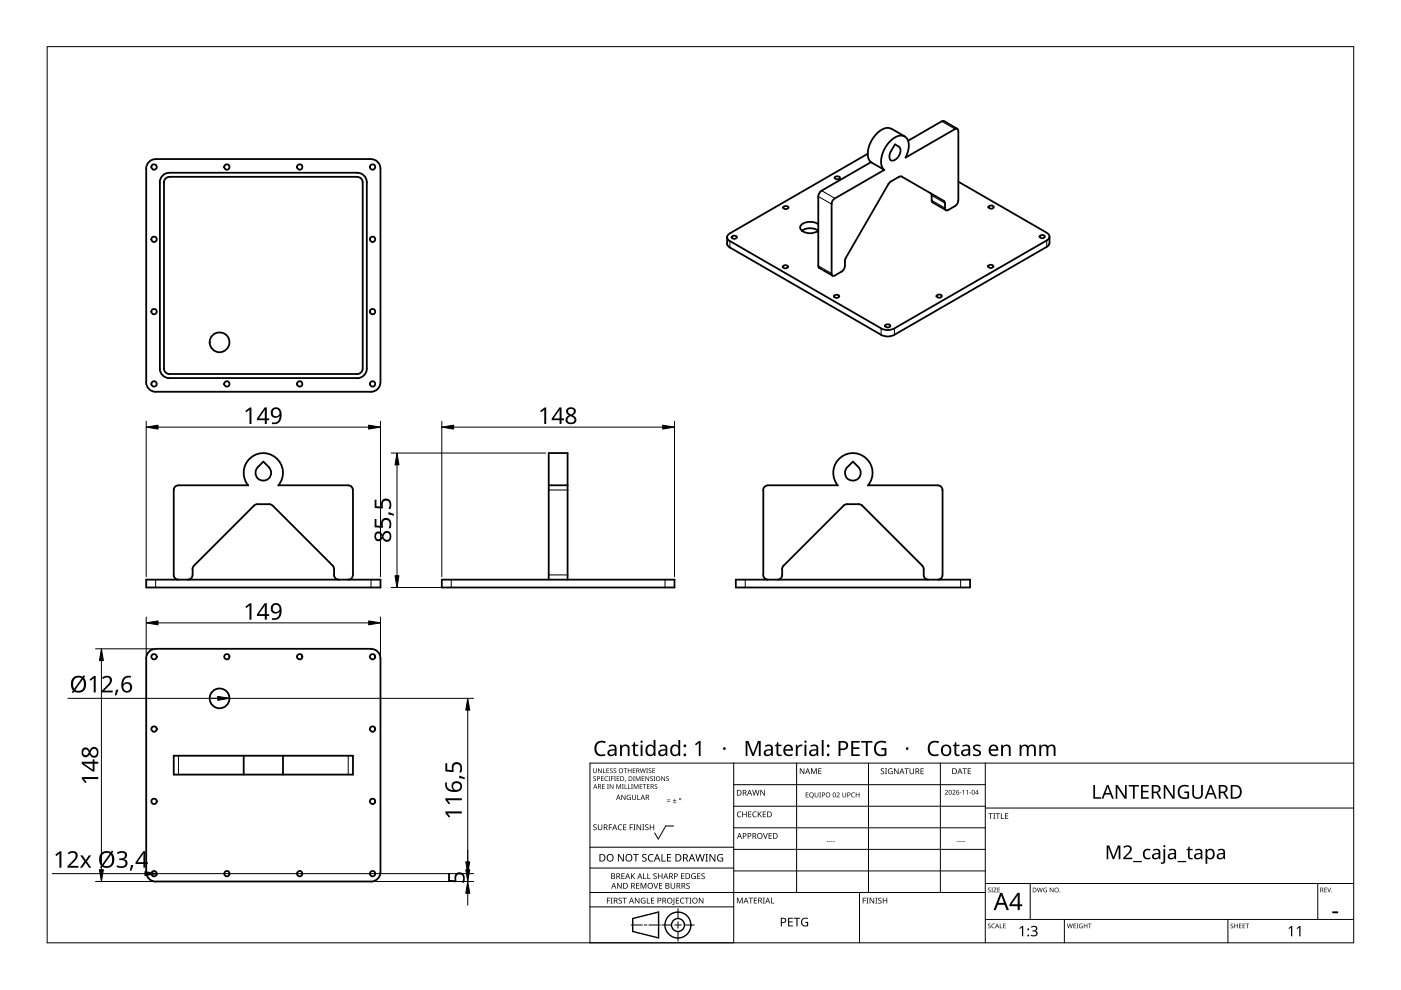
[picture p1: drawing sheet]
<svg xmlns="http://www.w3.org/2000/svg" width="297mm" height="210mm" viewBox="0 0 297 210" stroke-linecap="round" stroke-linejoin="round" font-family="sans-serif">
<g fill="none" stroke="#000" stroke-width=".38">
<path d="M33 33.8a1.98 1.98 0 0 0-2 1.9v45.4M33 33.7h45.7M33.9 38.7a2.05 2.05 0 0 1 2-2.1h39.9a2.01 2.01 0 0 1 2 2.1v39.5a2.06 2.06 0 0 1-2.1 2M33.9 38.6v39.6M35.9 37.5a1.13 1.13 0 0 0-1.1 1.2v39.4M35.9 37.5h39.8M75.7 37.5a1.09 1.09 0 0 1 1.2 1.2M76.9 38.7v39.4M78.7 33.8a1.93 1.93 0 0 1 1.9 1.9M80.7 35.7v45.4M177 37.5l.2-.1a.64 .64 0 0 1 .9 .3 .65 .65 0 0 1-1.1 0zM184 32.6l-29.2 16.9"/>
<path d="M184.7 34.4l2.8 1.6M184.7 34.4l-10.5 6-.6 .8-.1 15.4 .2 .2 2.8 1.6M187.5 36l-10.5 6.1M188.4 39l-9 15.6M189 27.3a2.74 2.74 0 0 0-3.2 1.1 5.3 5.3 0 0 0-1.5 5.6l.4 .4M189 27.3l2.8 1.6M189.8 30.6l.8 .5a1.8 1.8 0 0 1-.7 2.7 .78 .78 0 0 1-1 .2 .78 .78 0 0 1-.3-1l.3-.9zM190.6 37.5l.5-.1 9.1 5.2M190.6 37.5l-1.8 1-.5 .5M192 33.4a4 4 0 0 0 .2-4.1 2.11 2.11 0 0 0-3 .2 6.2 6.2 0 0 0-2.3 5.6l.6 .9M199.6 25.8l.6-.1 2.8 1.6M199.7 25.7l-7.2 4.1"/>
<path d="M202.5 27.4l.4-.1 .3 .5v14.9l-.5 .9-1.8 1a.41 .41 0 0 1-.4-.1 .41 .41 0 0 1-.2-.4M202.5 27.4l-10.5 6M203.2 38.5l18.7 10.8M154.1 51.7l.2 .4 .4 .4M154.2 50.3v1.4M154.7 49.5a.87 .87 0 0 0-.6 .8 .87 .87 0 0 0 .6 .9M154.8 51.1l32 18.5M154.8 52.5l32 18.5M155.2 50.1a.7 .7 0 0 1 1.1 .2 .65 .65 0 0 1-1.2 0zM166 56.4a.7 .7 0 0 1 1.1 .2 .65 .65 0 0 1-1.2 0zM166.1 43.8l.2-.1a.64 .64 0 0 1 .9 .3 .65 .65 0 0 1-1.2 0zM173.5 47.6a2.98 2.98 0 0 0-3.8 .3 1.33 1.33 0 0 0 1.5 1.5h1.4l.9-.4a3 3 0 0 0-3.5 0"/>
<path d="M177 42.1l-.5 .5-.2 .7v14.9a.38 .38 0 0 0 .3 .3 .38 .38 0 0 0 .4-.1M179.1 56.4l-.1 .4-.4 .6-1.6 1M179.1 55.3v1.1M179.3 54.7l-.2 .6M197.3 41l.2 .3 .1 1.5 3 1.8M200.2 42.6l.1 .5M200.4 43.1v1M209.6 56.3l.2-.1a.59 .59 0 0 1 .8 .3 .65 .65 0 0 1-1.1 0zM209.6 43.7a.7 .7 0 0 1 1.1 .2 .65 .65 0 0 1-1.2 0zM220.5 50a.7 .7 0 0 1 1 .2 .65 .65 0 0 1-1.1 0zM221.9 49.4a.84 .84 0 0 1 .6 .8 .84 .84 0 0 1-.6 .8l-32.3 18.6M222.5 50.2v1.6l-.6 .5-32.3 18.7"/>
<path d="M33.9 78.2a2.1 2.1 0 0 0 2 2M34.8 78.2a1.19 1.19 0 0 0 1.1 1.1M76.9 78.2a1.13 1.13 0 0 1-1.2 1.1h-39.8M176.9 62.7l.2-.2a.59 .59 0 0 1 .8 .3 .65 .65 0 0 1-1.1 0zM186.8 71a3.1 3.1 0 0 0 2.8 0M186.8 69.7a3.1 3.1 0 0 0 2.8 0M187.7 68.9l.2-.1a.58 .58 0 0 1 .9 .3 .65 .65 0 0 1-1.2 0zM198.6 62.6l.3-.1a.58 .58 0 0 1 .8 .3 .65 .65 0 0 1-1.2 0zM31 81.1a2.03 2.03 0 0 0 2 2M57 99l-1.2-1.1a3 3 0 0 0-1.6 2.3 1.65 1.65 0 0 0 2.3 1.6 1.65 1.65 0 0 0 .5-2.7M75.8 80.2h-39.9M80.6 81.1a1.98 1.98 0 0 1-1.9 2h-45.7"/>
<path d="M179.6 99.1a1.66 1.66 0 0 0 0 2.3 1.66 1.66 0 0 0 2.4 0 1.66 1.66 0 0 0 0-2.3M179.7 99l1.1-1.1 1.2 1.1M37.8 102.9a.95 .95 0 0 0-1 1v18a1 1 0 0 0 1 1M37.8 102.9h14.8M52.6 102.9a4.2 4.2 0 0 1 .4-5.7 4.2 4.2 0 0 1 5.7 0 4.2 4.2 0 0 1 .3 5.7M54.6 106.9l-.7 .3-12.8 12.7-.2 .5a3.2 3.2 0 0 1-.4 2.2l-.7 .3M54.6 106.9h2.5l.7 .3 12.7 12.7 .3 .5a2.43 2.43 0 0 0 .6 2.4l.4 .1M59 102.9h14.8M73.8 102.9a.91 .91 0 0 1 1 1M74.8 103.9v18M120.3 102.9h-4M162.8 102.9a1.01 1.01 0 0 0-1 1v18a1 1 0 0 0 1 1"/>
<path d="M177.6 102.9a4.2 4.2 0 0 1 .4-5.7 4.2 4.2 0 0 1 5.7 0 4.2 4.2 0 0 1 .3 5.7M177.6 102.9h-14.8M178.9 107.2l.7-.3h2.5l.7 .3 12.7 12.7 .3 .5a2.41 2.41 0 0 0 .6 2.4l.4 .1M178.9 107.2l-12.8 12.7-.3 .8M198.8 102.9a.92 .92 0 0 1 1 1v18a1.02 1.02 0 0 1-1 1M198.8 102.9h-14.8M31 122.9h49.7v1.7h-49.7zM33 137.6a1.97 1.97 0 0 0-2 2v45.3M33 137.6h45.7M74.8 121.9a.96 .96 0 0 1-1 1M78.7 137.6a1.92 1.92 0 0 1 1.9 2M80.7 139.6v45.3"/>
<path d="M93.7 122.9h49.3v1.7h-49.3zM116.3 122.9v-26.8h4v26.8M156 122.9h49.7v1.7h-49.7zM165.8 121.9a.99 .99 0 0 1-1 1M165.8 120.6v1.3M36.8 160.2h38v4h-38zM51.7 160.2v4M60 160.2v4M31 184.9a2.04 2.04 0 0 0 2 2M80.6 184.9a1.99 1.99 0 0 1-1.9 2h-45.7"/>
<circle cx="32.7" cy="35.4" r=".57"/>
<circle cx="48.1" cy="35.4" r=".57"/>
<circle cx="63.5" cy="35.4" r=".58"/>
<circle cx="79" cy="35.4" r=".58"/>
<circle cx="32.7" cy="50.7" r=".57"/>
<circle cx="79" cy="50.7" r=".58"/>
<circle cx="32.7" cy="66.1" r=".57"/>
<circle cx="46.5" cy="72.6" r="2.1"/>
<circle cx="79" cy="66.1" r=".58"/>
<circle cx="32.7" cy="81.4" r=".57"/>
<circle cx="48.1" cy="81.4" r=".57"/>
<circle cx="63.5" cy="81.4" r=".58"/>
<circle cx="79" cy="81.4" r=".58"/>
<circle cx="32.7" cy="139.2" r=".57"/>
<circle cx="48.1" cy="139.2" r=".55"/>
<circle cx="63.5" cy="139.2" r=".56"/>
<circle cx="79" cy="139.2" r=".56"/>
<circle cx="32.7" cy="154.6" r=".58"/>
<circle cx="46.5" cy="148.1" r="2.1"/>
<circle cx="79" cy="154.6" r=".56"/>
<circle cx="32.7" cy="169.9" r=".58"/>
<circle cx="79" cy="169.9" r=".56"/>
<circle cx="32.7" cy="185.2" r=".57"/>
<circle cx="48.1" cy="185.2" r=".56"/>
<circle cx="63.5" cy="185.2" r=".56"/>
<circle cx="79" cy="185.2" r=".56"/>
</g>
<g fill="none" stroke="#000" stroke-width=".21">
<path d="M199.7 25.7l2.8 1.7M154.8 51.1v1.4M173.5 41.7l2.8 1.6M173.5 56.4l2.8 1.6M174.2 40.4l2.8 1.7M197.5 41.4l2.9 1.7M197.5 42.5l2.9 1.6M221.9 51v1.3M186.8 69.6v1.4M189.6 69.6v1.4M116.3 103.9h4M33 122.9v1.7"/>
<path d="M78.7 122.9v1.7M95.7 122.9v1.7M116.3 121.9h4M141 122.9v1.7M158 122.9v1.7M203.7 122.9v1.7M37.8 160.2v4M73.8 160.2v4"/>
</g>
<path d="M10 9.9h277v190h-277z" fill="none" stroke="#000" stroke-width=".21"/>
<g fill="none" stroke="#000" stroke-width=".21">
<path d="M125.1 179.6h30.5M142.8 175.1h-1.6l-1.6 2.8-.8-1.3M155.6 166.4h53.3M155.6 161.8v38.1h-30.5v-38.1h161.9M168.9 161.8v27.4M184.1 161.8v27.4M199.4 161.8v27.4M208.9 170.9h-53.3M208.9 175.5h-53.3M208.9 161.8v38.1M287 171.3h-78.1M125.1 192.3h30.5"/>
<path d="M125.1 189.2h83.8M133.8 196.1h2.4M136.6 196.1h.6M140 196.1h-2.4M140.3 196.1h2.1M143.1 196.1h1.3M143.7 195.4v1.4M143.7 197.5v2M143.7 192.7v2M147.2 196.1h-2.1M155.6 180.1h53.3M155.6 184h-30.5"/>
<path d="M182.2 189.2v10.7M208.9 184.7h-53.3M218.4 187.3v7.6M225.7 194.9v5M260.3 194.9v5M279.4 187.3v7.6M287 194.9h-78.1M287 187.3h-78.1"/>
</g>
<g fill="#000">
<path d="M141.4 169.8h.7v.2h-.7zM141.4 169.5h.7v.1h-.7zM142.7 170.2h.7v.1h-.7zM143 169.4l.1 .3h.3l-.3 .1v.3l-.1-.3h-.3l.3-.1zM170.8 168h.6v.1h-.4v.4h.4v.1h-.4v.3h.4v.2h-.6zM172.7 168h.2v.7a.26 .26 0 0 0 .2 .3 .26 .26 0 0 0 .3-.3v-.7h.1v.7a.39 .39 0 0 1-.4 .4 .39 .39 0 0 1-.4-.4zM173.7 168h.4l-.1 .1 .1 1h-.4l.1-.1zM177.4 168.1a.37 .37 0 0 1 .6 .1 .37 .37 0 0 1-.3 .5l-.2 .2h.5v.2h-.6l.2-.4a.27 .27 0 0 0 .3-.4 .27 .27 0 0 0-.4-.1zM178.6 168h.1v.7a.26 .26 0 0 0 .3 .3 .26 .26 0 0 0 .3-.3v-.7h.1v.7a.39 .39 0 0 1-.4 .4 .39 .39 0 0 1-.4-.4zM180.6 168.2l.4-.2 .3 .1-.1 .1a.41 .41 0 0 0-.6 .4 .41 .41 0 0 0 .6 .3 .48 .48 0 0 1-.7-.1 .48 .48 0 0 1 .1-.6zM181.4 168h.2v.5h.5v-.5h.1v1.1h-.1v-.5h-.5v.5h-.2zM216.1 196.8l.6-.5h.2v2.2h-.2v-1.9l-.4 .4z"/>
<path d="M218.6 196.5a.78 .78 0 0 1 .7-.2 .78 .78 0 0 1 .6 .5l-.1 .4-.3 .2a.62 .62 0 0 1 .5 .7 .62 .62 0 0 1-.8 .4l-.6-.1v-.2l.4 .1a.45 .45 0 0 0 .7-.3 .45 .45 0 0 0-.6-.5h-.2v-.2a.46 .46 0 0 0 .6-.1 .46 .46 0 0 0 0-.6l-.8 .1zM273.2 196.8l.6-.5h.2v2.2h-.3v-1.9l-.4 .4zM274.9 196.8l.6-.5h.2v2.2h-.2v-1.9l-.4 .4z"/>
<path d="M144 169.4a.24 .24 0 0 1 .4 0 .24 .24 0 0 1-.4 0zM144.1 169.4a.14 .14 0 0 0 .2 0 .14 .14 0 0 0-.2 0z"/>
<path d="M171.7 168.2l.2-.2a.47 .47 0 0 1 .6 .5l-.3 .5 .3 .3-.4-.2a.54 .54 0 0 1-.5-.4 .54 .54 0 0 1 .1-.5zM171.7 168.5a.4 .4 0 0 0 .8 0 .4 .4 0 0 0-.8 0z"/>
<path d="M174.3 168h.2a.34 .34 0 0 1 .4 .4 .34 .34 0 0 1-.5 .3v.4h-.1zM174.4 168.1v.4a.25 .25 0 0 0 .4-.2 .25 .25 0 0 0-.4-.2z"/>
<path d="M175 168.5a.51 .51 0 0 1 1 0 .51 .51 0 0 1-1 0zM175.2 168.5a.4 .4 0 0 0 .8 0 .4 .4 0 0 0-.8 0z"/>
<path d="M176.7 168.1l.3-.1 .2 .3v.5l-.2 .2h-.3l-.1-.2zM176.8 168.2l-.1 .3a.27 .27 0 0 0 .2 .5 .27 .27 0 0 0 .2-.5l-.1-.3z"/>
<path d="M179.7 168h.2a.34 .34 0 0 1 .4 .4 .34 .34 0 0 1-.5 .3v.4h-.1zM179.8 168.1v.4a.25 .25 0 0 0 .4-.2 .25 .25 0 0 0-.4-.2z"/>
<path d="M212.1 189.3h.4l1.4 3.7h-.5l-.4-1.2h-1.5l-.4 1.2h-.4zM212.3 189.8l-.6 1.6h1.2z"/>
<path d="M215.7 189.3h.5v2.4h.5v.4h-.5v.9h-.4v-.9h-1.8v-.3zM215.8 189.8l-1.3 1.9h1.3z"/>
<circle cx="218" cy="198.3" r=".2"/>
<circle cx="218" cy="197" r=".2"/>
</g>
<g fill="none" stroke="#000" stroke-width=".3">
<path d="M134.1 194.7l5.5-1.3v5.5l-5.5-1.4z"/>
<circle cx="143.7" cy="196.1" r="2.74"/>
<circle cx="143.7" cy="196.1" r="1.37"/>
</g>
<g fill="none" stroke="#000" stroke-width=".21">
<path d="M31 89.3v33M33.5 90.6h44.7M80.7 89.3v33M82.9 96.1h32.8M84.2 98.6v23.5M93.7 89.3v33M96.2 90.6h44.3M143 89.3v33M20.3 137.6h12.1M31 130.8v8.1M33.5 132.1h44.7M80.7 130.8v8.1"/>
<path d="M82.9 124.6h12.1M14.4 148.1h86M21.5 140.1v44.3M99.2 150.6v33.8M11.1 185.2h22.1M32.4 186.9h-12.1M33.3 185.2h67.1M79.3 186.9h21.1M99.2 185.2v1.7M99.2 189.4v2.5"/>
</g>
<g fill="#000" stroke="#000" stroke-width=".21">
<path d="M31 90.6l2.5-.5v.9zM78.2 90.1l2.5 .5-2.5 .4zM84.2 96.1l.4 2.5h-.8zM93.7 90.6l2.5-.5v.9zM140.5 90.1l2.5 .5-2.5 .4zM31 132.1l2.5-.5v.9zM78.2 131.6l2.5 .5-2.5 .4zM83.8 122.1h.8l-.4 2.5zM21.5 137.6l.4 2.5h-.8zM46.2 147.6l2.5 .5-2.5 .4zM99.2 148.1l.4 2.5h-.8zM21.1 184.4h.8l-.4 2.5z"/>
<path d="M30.7 184.8l2.5 .4-2.5 .4zM99.2 186.9l.4 2.5h-.8zM98.8 182.7h.8l-.4 2.5zM98.8 184.4h.8l-.4 2.5z"/>
</g>
<g fill="#000">
<path d="M52 87.1l1-.7h.3v3.5h-.4v-3l-.7 .5zM114.5 87.1l1-.7h.3v3.5h-.4v-3l-.7 .5zM79.4 110h.4v1.4l1 .1a1.17 1.17 0 0 1 1-1.7 1.17 1.17 0 0 1 1.2 1.6l-.2 .6h-.4a1.03 1.03 0 0 0-.6-1.8 .93 .93 0 0 0-.6 1.5l-.1 .2-1.7-.1zM79.4 105.9h.4v1.4l1 .1v-.5a1.13 1.13 0 0 1 1.3-1.2 1.13 1.13 0 0 1 .9 1.6l-.2 .6h-.4a1.03 1.03 0 0 0 .2-1 1.03 1.03 0 0 0-.8-.8 .93 .93 0 0 0-.6 1.5l-.1 .2-1.7-.1zM82.3 108.6l1.2 .4v.3l-1.2-.2zM52 128.6l1-.7h.3v3.5h-.4v-3l-.7 .5zM19 144.1l.9-.8h.4v3.5h-.4v-3l-.7 .5zM21.6 143.7a1.16 1.16 0 0 1 1.4-.4 1.16 1.16 0 0 1 .7 1.1l-.3 .7-1.3 1.3h1.8v.4h-2.3v-.3l1.1-1.2a.98 .98 0 0 0 .2-1.6h-.4l-.7 .3zM24.6 146.2l.5 .1-.4 1.1h-.4zM17.3 164.8h3.5v.4h-3l.6 .6-.3 .3-.8-1zM94.4 161.8h.4v1.4l1 .1a1.17 1.17 0 0 1 1-1.7 1.17 1.17 0 0 1 1.2 1.6l-.2 .6h-.4a1.03 1.03 0 0 0-.6-1.8 .93 .93 0 0 0-.6 1.5l-.1 .2-1.7-.1zM97.3 164.5l1.2 .4v.3l-1.2-.2z"/>
<path d="M94.4 172h3.5v.5l-3-.1 .6 .7-.3 .2-.8-.9zM94.4 169.2h3.5v.5l-3-.1 .6 .7-.3 .2-.8-.9zM11.7 181.2l1-.7h.3v3.5h-.4v-3.1l-.7 .6zM14.4 180.9a1.16 1.16 0 0 1 1.3-.5 1.16 1.16 0 0 1 .8 1.2l-.4 .6-1.2 1.4h1.7v.4h-2.3v-.4l1.1-1.1a.98 .98 0 0 0 .3-1.7h-.5l-.6 .3zM17 181.4h.5l.7 .9 .6-.9h.5l-.9 1.2 1 1.4h-.5l-.7-1.1-.8 1.1h-.4l.9-1.4zM24.8 180.8a1.25 1.25 0 0 1 1.2-.4 1.25 1.25 0 0 1 .9 .9 .85 .85 0 0 1-.7 .9 .93 .93 0 0 1 .9 1 .93 .93 0 0 1-1.1 .8l-1.2-.2v-.4a1.24 1.24 0 0 0 1.8-.3 .71 .71 0 0 0-1-.7h-.3v-.4a.81 .81 0 0 0 .9-.1 .81 .81 0 0 0 .3-.8 1.02 1.02 0 0 0-1.5 0zM27.8 183.4l.5 .1-.5 1.1h-.3zM95 185.2h.4v1.4h1a1.17 1.17 0 0 1 1-1.7 1.17 1.17 0 0 1 1.1 1.6l-.1 .6h-.4a1.03 1.03 0 0 0-.6-1.7 .93 .93 0 0 0-.6 1.4l-.1 .3-1.7-.2z"/>
<path d="M56.1 86.4h.5v2.3h.5v.4h-.5v.8h-.5v-.8h-1.6v-.4zM56.1 86.8l-1.2 1.9h1.2z"/>
<path d="M57.7 86.7a1.22 1.22 0 0 1 1.5-.2 1.22 1.22 0 0 1 .5 1.4 1.64 1.64 0 0 1-2 2v-.4a1.16 1.16 0 0 0 1.2-.2 1.16 1.16 0 0 0 .3-1.1 1.08 1.08 0 0 1-1.6 .1 1.08 1.08 0 0 1 .1-1.6zM57.8 87.5a.76 .76 0 0 0 1.5 0 .76 .76 0 0 0-1.5 0z"/>
<path d="M118.6 86.4h.5v2.3h.5v.4h-.5v.8h-.5v-.8h-1.6v-.4zM118.6 86.8l-1.2 1.9h1.2z"/>
<path d="M120.2 86.7a1.04 1.04 0 0 1 1.2-.3 1.04 1.04 0 0 1 .6 1.2l-.6 .4a1 1 0 0 1 .8 1.3 1 1 0 0 1-1.4 .6 .94 .94 0 0 1-.9-.8 .94 .94 0 0 1 .7-1l-.1-.1a.88 .88 0 0 1-.3-1.3zM120.3 89a.7 .7 0 0 0 1.4 0 .7 .7 0 0 0-1.4 0zM120.5 87.3a.6 .6 0 0 0 1.2 0 .6 .6 0 0 0-1.2 0z"/>
<path d="M79.7 112.8a.88 .88 0 0 1 1.4 .5 1 1 0 0 1 1.3-.7 1 1 0 0 1 .5 1.4 .94 .94 0 0 1-.8 .9 .94 .94 0 0 1-1-.7 .89 .89 0 0 1-1.1 .5 .89 .89 0 0 1-.6-1zM81.3 113.8a.7 .7 0 0 0 1.4 0 .7 .7 0 0 0-1.4 0zM79.7 113.7a.6 .6 0 0 0 1.2 0 .6 .6 0 0 0-1.2 0z"/>
<path d="M56.1 127.9h.5v2.3h.5v.4h-.5v.8h-.5v-.8h-1.6v-.4zM56.1 128.3l-1.2 1.9h1.2z"/>
<path d="M57.7 128.2a1.22 1.22 0 0 1 1.5-.2 1.22 1.22 0 0 1 .5 1.4 1.64 1.64 0 0 1-2 2v-.4a1.16 1.16 0 0 0 1.2-.2 1.16 1.16 0 0 0 .3-1.1 1.08 1.08 0 0 1-1.6 .1 1.08 1.08 0 0 1 .1-1.6zM57.8 129a.76 .76 0 0 0 1.5 0 .76 .76 0 0 0-1.5 0z"/>
<path d="M17.6 158.6a.88 .88 0 0 1 1.4 .5 1 1 0 0 1 1.3-.7 1 1 0 0 1 .6 1.4 .94 .94 0 0 1-.9 .9 .94 .94 0 0 1-1-.8 .89 .89 0 0 1-1.1 .6 .89 .89 0 0 1-.6-1zM19.3 159.6a.69 .69 0 0 0 1.3 0 .69 .69 0 0 0-1.3 0zM17.6 159.5a.6 .6 0 0 0 1.2 0 .6 .6 0 0 0-1.2 0z"/>
<path d="M15.5 143.7l.5-.3a1.92 1.92 0 0 1 1.5 .1l.3-.3 .2 .2-.2 .3a1.8 1.8 0 0 1 .2 2.4 1.8 1.8 0 0 1-2.3 .5l-.2 .4-.3-.2 .3-.4a2.31 2.31 0 0 1 0-2.7zM17.5 144.1l-1.5 2.2a1.18 1.18 0 0 0 1.3 0 1.18 1.18 0 0 0 .5-1.2zM15.9 143.9a2.01 2.01 0 0 0-.2 2.1l1.6-2.2-.8-.1z"/>
<path d="M26.2 143.7l.6-.4h.5h.4v.4a1.18 1.18 0 0 0-1.5 1.3 1.08 1.08 0 0 1 1.6-.1 1.08 1.08 0 0 1-.1 1.6 1.28 1.28 0 0 1-1.6 .1 1.28 1.28 0 0 1-.4-1.5l.2-.9zM26.1 145.7a.76 .76 0 0 0 1.5 0 .76 .76 0 0 0-1.5 0z"/>
<path d="M17.3 161.5h2.4v-.5h.3v.5h.8v.4h-.8v1.7h-.3l-2.4-1.6zM17.8 161.9l1.9 1.3v-1.3z"/>
<path d="M94.4 165.9h.4a1.18 1.18 0 0 0 1.3 1.6 1.08 1.08 0 0 1-.1-1.6 1.08 1.08 0 0 1 1.6 0 1.22 1.22 0 0 1 .2 1.5 1.22 1.22 0 0 1-1.4 .5 1.63 1.63 0 0 1-2-2zM96.1 166.7a.76 .76 0 0 0 1.5 0 .76 .76 0 0 0-1.5 0z"/>
<path d="M21.4 180.9l.5-.3a1.92 1.92 0 0 1 1.6 .1l.2-.4 .3 .2-.2 .4a1.81 1.81 0 0 1 .3 2.2 1.81 1.81 0 0 1-2.2 .8l-.2-.1-.2 .3-.3-.2 .2-.3a2.31 2.31 0 0 1 0-2.7zM23.5 181.2l-1.5 2.3a1.24 1.24 0 0 0 1.4-.2 1.24 1.24 0 0 0 .4-1.4zM21.9 181.1a1.93 1.93 0 0 0-.2 2.1l1.6-2.2-.8-.2z"/>
<path d="M30.4 180.5h.4v2.3h.5v.4h-.5v.8h-.4v-.8h-1.7v-.4zM30.4 180.9l-1.2 1.9h1.2z"/>
</g>
<g fill="#000">
<path d="M126.4 157.5a1.78 1.78 0 0 1 2-.3l-.1 .4-.9-.2a1.31 1.31 0 0 0-.9 1.7 1.31 1.31 0 0 0 1.8 .8v.3a1.64 1.64 0 0 1-2-.4 1.64 1.64 0 0 1-.1-2zM168.7 157.9h.3l.1 .4 .4-.4h.6v.3l-.6 .1-.3 .3-.1 1.7h-.4zM185.7 157.5a2.04 2.04 0 0 1 2.2-.3l-.2 .4a1.32 1.32 0 0 0-2 1 1.32 1.32 0 0 0 1.8 1.3v-.9h-.7v-.4h1.1v1.6h-.2a1.7 1.7 0 0 1-2.2-.5 1.7 1.7 0 0 1 .2-2.2zM197.1 157.5a1.78 1.78 0 0 1 2-.3l-.2 .4a1.25 1.25 0 0 0-1.5 .1 1.25 1.25 0 0 0-.2 1.5 1.21 1.21 0 0 0 1.8 .7v.3a1.64 1.64 0 0 1-2-.4 1.64 1.64 0 0 1-.1-2zM206.4 158.1a1.41 1.41 0 0 1 1.6-.1l-.2 .3-.5-.1a.38 .38 0 0 0-.6 .1 .38 .38 0 0 0 .4 .5l.2 .1a.86 .86 0 0 1 .7 .7 1.09 1.09 0 0 1-1.7 .6v-.4l.8 .2 .4-.1v-.4l-.5-.3a.71 .71 0 0 1-.6-1.1zM125.8 164.7l.4-.1 .1 .1a.24 .24 0 0 0-.3 0 .24 .24 0 0 0-.1 .3 .24 .24 0 0 0 .4 .1 .32 .32 0 0 1-.1 .5 .32 .32 0 0 1-.4-.2 .24 .24 0 0 0 .3 .2 .24 .24 0 0 0 0-.4l-.3-.2zM125.8 162.9h.1v.7a.26 .26 0 0 0 .2 .2 .26 .26 0 0 0 .3-.2v-.7h.1v.7a.38 .38 0 0 1-.4 .3 .38 .38 0 0 1-.3-.3zM125.8 174.9l.5-.1h.2v.2a.25 .25 0 0 0-.4-.1 .25 .25 0 0 0 0 .4 .4 .4 0 0 1 .4 .3 .4 .4 0 0 1-.2 .4 .4 .4 0 0 1-.5-.2v.1a.27 .27 0 0 0 .5 0 .27 .27 0 0 0-.1-.4l-.4-.2zM126.8 162.9h.1l.6 .8v-.8h.1v1h-.2l-.5-.8v.8h-.1zM126.8 174.8h.1v.8a.32 .32 0 0 0 .3 .3 .32 .32 0 0 0 .3-.3v-.8h.2v.8a.47 .47 0 0 1-.5 .4 .47 .47 0 0 1-.4-.4zM127.9 162.9h.1v.9h.4v.1h-.5zM127.4 164.6h.6v.1h-.4v.3h.4l-.4 .1v.4h.4v.1h-.6z"/>
<path d="M127.7 166.3h.5v.1h-.4v.3h.4l-.4 .1v.4h.4v.1h-.5zM128.3 164.7l.6-.1-.3 .1a.41 .41 0 0 0-.3 .5 .41 .41 0 0 0 .6 .3 .47 .47 0 0 1-.7-.1 .47 .47 0 0 1 .1-.7zM128.7 166.3h.4l-.1 .9 .1 .1h-.4l.1-.1zM128.6 162.9h.5v.1h-.4v.3h.4l-.4 .1v.4h.4v.1h-.5zM129.1 174.8h.7v.1h-.6v.5h.5v.1h-.5v.5h-.1zM129 164.6h.4l-.1 .1 .1 .9h-.4l.1-.1zM129.6 164.6h.5v.1h-.4v.4h.4l-.4 .1v.4h-.1zM129.4 163l.3-.1 .2 .2a.24 .24 0 0 0-.4-.1 .24 .24 0 0 0 0 .3 .24 .24 0 0 0 .3 .1l.1 .2-.1 .2-.4 .1-.1-.1a.24 .24 0 0 0 .4 .1 .24 .24 0 0 0 0-.4l-.4-.2zM129.3 166.3h.1l.5 .8v-.8h.2v1h-.2l-.5-.9v.9h-.1zM130.2 164.6h.4l-.1 .9 .1 .1h-.4l.1-.1zM130.1 163l.4-.1 .1 .2a.24 .24 0 0 0-.3-.1 .24 .24 0 0 0-.1 .3 .24 .24 0 0 0 .4 .1l.1 .2-.1 .2-.4 .1-.1-.1a.24 .24 0 0 0 .3 .1 .24 .24 0 0 0 0-.4l-.3-.2zM130.7 166.3h.2l.3 .8 .3-.8h.2v1h-.1v-.9l-.5 .9-.3-.9v.9h-.1z"/>
<path d="M130.8 164.6h.5v.1h-.4v.3h.4l-.4 .1v.4h.4v.1h-.5zM131.1 174.9l.5-.1h.3l-.1 .2a.49 .49 0 0 0-.7 .4 .49 .49 0 0 0 .8 .4 .57 .57 0 0 1-.8 0 .57 .57 0 0 1 0-.8zM131.9 166.3h.3l-.1 .1 .1 .9h-.3l.1-.1zM132.4 166.3h.2v.9h.4v.1h-.6zM131.7 168.5h.2l.6 .9v-.9h.1v1.1h-.2l-.5-.9v.9h-.2zM132.2 162.9h.8l-.3 .1v.9h-.2v-.9zM132.5 165.4h.2l-.2 .4zM132.1 174.8h.7v.1h-.5v.4h.5v.1h-.5v.5h.5v.1h-.7zM131.5 157.9h.3v.3a.91 .91 0 0 1 1-.3 .91 .91 0 0 1 .7 .8v1.6h-.4v-1.5a.64 .64 0 0 0-.8-.6 .64 .64 0 0 0-.4 .8v1.3h-.4zM133.2 166.3h.1v.9h.4v.1h-.5zM133 168.6l.5-.1 .2 .1v.1a.45 .45 0 0 0-.7 .3 .45 .45 0 0 0 .6 .5v-.3h-.2v-.2h.4v.6a.6 .6 0 0 1-.8-.2 .6 .6 0 0 1 0-.8zM133.5 174.8h.7v.1h-.5v.5h.5v.1h-.5v.5h-.2z"/>
<path d="M133.1 162.9h.1v.4h.6v-.4h.1v1h-.1v-.5h-.6v.5h-.1zM133.8 166.3h.4l-.1 .1 .1 .9h-.4l.1-.1zM134.2 164.6h.4l-.1 .1 .1 .9h-.4l.1-.1zM134.2 162.9h.5v.1h-.4v.3h.4l-.4 .1v.4h.4v.1h-.5zM134.3 174.8h.4l-.1 .1v1l.1 .1h-.4l.1-.1v-1zM134.4 166.3h.1l.4 .8 .3-.8h.2v1h-.2v-.9l-.4 .9-.3-.9v.9h-.1zM134 168.5h.1v.7a.28 .28 0 0 0 .3 .3 .28 .28 0 0 0 .3-.3v-.7h.1v.7a.42 .42 0 0 1-.4 .4 .42 .42 0 0 1-.4-.4zM134.4 157.3h.2v.6h.7v.3h-.7v1.4l.3 .4h.5v.3a.73 .73 0 0 1-1.2-.7v-1.4h-.3v-.2l.4-.1zM135.1 168.5h.2v1h.4v.1h-.6zM134.8 164.6h.2l.3 .8 .3-.8h.2v1h-.1v-.9l-.5 .9-.3-.9v.9h-.1zM135 174.8h.1l.7 1v-1h.1v1.2h-.1l-.7-1v1h-.1zM135.6 166.3h.6v.1h-.4v.3h.4l-.4 .1v.4h.4v.1h-.6z"/>
<path d="M136.2 174.8h.4l-.1 .1v1l.1 .1h-.4l.1-.1v-1zM136.1 164.6h.5v.1h-.4v.3h.4l-.4 .1v.4h.4v.1h-.5zM135.7 162.9h.1l.2 .9 .2-.9h.2l.2 .9 .2-.9h.1l-.2 1h-.2l-.2-.8-.2 .8h-.2zM136.3 166.3h.7l-.3 .1v.9h-.1v-.9zM137 162.9h.4l-.1 .1 .1 .9h-.4l.1-.1zM136.8 174.9l.4-.1h.3l-.1 .2a.25 .25 0 0 0-.3-.1 .25 .25 0 0 0 0 .4 .42 .42 0 0 1 .4 .5 .42 .42 0 0 1-.7 .2v-.1a.27 .27 0 0 0 .5 0 .27 .27 0 0 0-.1-.4l-.4-.2zM136.8 164.6h.2l.5 .8v-.8h.1v1h-.1l-.6-.8v.8h-.1zM137.2 166.3h.5v.1h-.4v.3h.4l-.4 .1v.4h.4v.1h-.5zM137.6 163l.3-.1 .2 .2a.24 .24 0 0 0-.4-.1 .24 .24 0 0 0 0 .3 .24 .24 0 0 0 .3 .1l.1 .2-.1 .2-.4 .1-.1-.1a.24 .24 0 0 0 .4 .1 .24 .24 0 0 0 0-.4l-.4-.2zM137.9 164.7l.3-.1 .2 .1a.24 .24 0 0 0-.3 0 .24 .24 0 0 0-.1 .3 .24 .24 0 0 0 .3 .1 .32 .32 0 0 1 0 .5 .32 .32 0 0 1-.5-.2 .24 .24 0 0 0 .4 .2 .24 .24 0 0 0 0-.4l-.3-.2zM137.8 174.8h.1v.5h.6v-.5h.2v1.2h-.2v-.6h-.6v.6h-.1zM138.3 162.9h.6v.1h-.4v.3h.4l-.4 .1v.4h.4v.1h-.6z"/>
<path d="M138.6 164.6h.3l-.1 .9 .1 .1h-.3l.1-.1zM138.8 166.4l.4-.1 .1 .1a.24 .24 0 0 0-.3 0 .24 .24 0 0 0-.1 .3 .24 .24 0 0 0 .4 .1 .31 .31 0 0 1-.1 .5 .31 .31 0 0 1-.4-.2 .24 .24 0 0 0 .3 .1 .24 .24 0 0 0 0-.3l-.3-.3zM140.2 164.6h.2l.5 .8v-.8h.1v1h-.1l-.6-.8v.8h-.1zM141.3 164.7l.3-.1 .2 .1a.24 .24 0 0 0-.4 0 .24 .24 0 0 0 0 .3 .24 .24 0 0 0 .3 .1 .32 .32 0 0 1 0 .5 .32 .32 0 0 1-.5-.2 .24 .24 0 0 0 .4 .2 .24 .24 0 0 0 0-.4l-.3-.2zM147.4 157.8l.8-.7h.3v3.2h-.3v-2.8l-.6 .5zM156.4 172.2l.4-.2 .4 .1-.1 .1a.49 .49 0 0 0-.7 .5 .49 .49 0 0 0 .7 .4 .57 .57 0 0 1-.8 0 .57 .57 0 0 1 .1-.8zM157.4 172.1h.1v.5h.7v-.5h.1v1.2h-.1v-.6h-.7v.6h-.1zM158.6 172.1h.7v.1h-.5v.4h.5v.1h-.5v.4h.5v.2h-.7zM158.1 157.1h.6l1 2.6 1-2.6h.6v3.2h-.4v-2.8l-1.1 2.8h-.3l-1-2.8v2.8h-.4zM159.7 172.2l.3-.2 .4 .1v.1h-.3a.49 .49 0 0 0-.4 .6 .49 .49 0 0 0 .7 .3 .57 .57 0 0 1-.8 0 .57 .57 0 0 1 0-.8zM159.5 167.5h.1l.3 1 .3-1h.1l.3 1 .3-1h.1l-.3 1.2h-.2l-.3-1-.2 1h-.2zM160.7 172.1h.1v.6l.6-.6h.1l-.5 .5 .5 .7h-.1l-.5-.6-.1 .6h-.1z"/>
<path d="M161.8 176.6h.1l.4 1.1 .3-1.1h.2l-.4 1.2h-.2zM161.2 167.5h.2l.6 1v-1h.2v1.2h-.2l-.7-1 .1 1h-.2zM161.7 172.1h.7v.1h-.5v.4h.5v.1h-.5v.4h.5v.2h-.7zM163 176.6h.6v.2h-.5v.3h.5v.2h-.5v.4h.5v.1h-.6zM164.8 157.3h.2v.6h.7v.3h-.7v1.4l.2 .4h.5v.3a.73 .73 0 0 1-1.1-.7v-1.4h-.3v-.2l.3-.1zM169.6 162.9h.2l.6 1v-1h.1v1.2h-.1l-.7-1v1h-.1zM172 162.9h.2l.4 1 .3-1h.3v1.2h-.2v-1l-.4 1h-.1l-.4-1v1h-.1zM173.5 162.9h.7v.1h-.6v.4h.5v.1h-.5v.5h.6v.1h-.7zM175.3 178.4h.3v.1h-.3zM175.7 178.4h.4v.1h-.4zM176.2 178.4h.3v.1h-.3zM176.6 178.4h.4v.1h-.4z"/>
<path d="M180.5 157.1h1.8v.4h-1.4v.9h1.3v.4h-1.3v1.1h1.4v.4h-1.8zM182.6 157.1h2.4v.4h-1v2.8h-.4v-2.8h-1zM186.8 163l.4-.1 .3 .1-.1 .1a.25 .25 0 0 0-.4-.1 .25 .25 0 0 0 0 .4 .42 .42 0 0 1 .5 .5 .42 .42 0 0 1-.7 .2v-.1a.27 .27 0 0 0 .4 0 .27 .27 0 0 0 0-.4l-.4-.2zM187.6 162.9h.5l-.2 .1v1l.2 .1h-.5l.2-.1v-1zM188.4 163.1l.6-.2 .2 .1v.1a.5 .5 0 0 0-.8 .4 .5 .5 0 0 0 .7 .5v-.4h-.3v-.1h.5v.6a.66 .66 0 0 1-.9-.1 .66 .66 0 0 1 0-.9zM189.5 162.9h.2l.7 1v-1h.1v1.2h-.2l-.6-1v1h-.2zM191.8 162.9h.9v.1h-.4v1.1h-.1v-1.1h-.4zM192.9 162.9h.1v.8a.32 .32 0 0 0 .3 .3 .32 .32 0 0 0 .3-.3v-.8h.2v.8a.47 .47 0 0 1-.5 .4 .47 .47 0 0 1-.4-.4zM195.2 162.9h.6v.1h-.5v.4h.5v.2h-.5v.4h.5v.1h-.6zM200.3 167.6a.36 .36 0 0 1 .6 0 .36 .36 0 0 1-.2 .6l-.2 .2h.5v.1h-.7l.3-.4a.27 .27 0 0 0 .3-.4 .27 .27 0 0 0-.5 0zM201.9 167.6a.36 .36 0 0 1 .6 0 .36 .36 0 0 1-.2 .6l-.2 .2h.5v.1h-.7l.3-.4a.27 .27 0 0 0 .3-.4 .27 .27 0 0 0-.5 0zM202.9 178.4h.3v.1h-.3z"/>
<path d="M202.5 157.3h.3v.6h.6v.3h-.6v1.4l.2 .4h.5v.3a.73 .73 0 0 1-1.1-.7v-1.4h-.4v-.2l.4-.1zM203.3 178.4h.4v.1h-.4zM203.5 168.1l.3 .1zM203.8 178.4h.3v.1h-.3zM204.3 178.4h.3v.1h-.3zM204 167.7l.4-.2v1h-.1v-.9zM204.1 162.9h.9v.1h-.4v1.1h-.1v-1.1h-.4zM204.8 167.7l.4-.2v1h-.1v-.9zM205.5 168.1l.4 .1zM205.2 162.9h.7v.1h-.6v.4h.5v.1h-.5v.5h.6v.1h-.7zM209.6 172.4h.9v.2h-.4v1h-.1v-1h-.4zM210.6 172.4h.4l-.1 .1v1l.1 .1h-.4l.1-.1v-1z"/>
<path d="M211.1 172.4h.9v.2h-.4v1h-.1v-1h-.4zM212.2 172.4h.2v1.1h.5v.1h-.7zM213.1 172.4h.7v.2h-.6v.3h.5v.2h-.5v.4h.6v.1h-.7zM212.3 157.9h.3v.3a.91 .91 0 0 1 1-.3 .91 .91 0 0 1 .7 .8v1.6h-.4v-1.5a.64 .64 0 0 0-.8-.6 .64 .64 0 0 0-.4 .8v1.3h-.4zM216.2 157.9h.3l.1 .3a.91 .91 0 0 1 1.4 .1 .85 .85 0 0 1 1-.4 .85 .85 0 0 1 .6 .8v1.6h-.4v-1.6a.59 .59 0 0 0-.7-.5 .59 .59 0 0 0-.4 .8v1.3h-.4v-1.6a.6 .6 0 0 0-.8-.5 .6 .6 0 0 0-.3 .8v1.3h-.4zM220.4 157.9h.3v.3a.9 .9 0 0 1 1.5 .1 .85 .85 0 0 1 1-.4 .85 .85 0 0 1 .6 .8v1.6h-.4v-1.6a.59 .59 0 0 0-.7-.5 .59 .59 0 0 0-.4 .8v1.3h-.4v-1.6a.6 .6 0 0 0-.8-.5 .6 .6 0 0 0-.4 .8v1.3h-.3zM231.8 166.4h.4v2.6h1.2v.4h-1.6zM236.6 166.4h.4l1.5 2.5v-2.5h.4v3h-.5l-1.5-2.5v2.5h-.3zM239.3 166.4h2.2v.4h-.9v2.6h-.4v-2.6h-.9zM241.9 166.4h1.7v.4h-1.3v.9h1.2v.3h-1.2v1h1.3v.4h-1.7zM246.7 166.4h.5l1.5 2.5v-2.5h.3v3h-.4l-1.5-2.5v2.5h-.4zM250.1 166.8a1.87 1.87 0 0 1 2-.2l-.2 .3a1.2 1.2 0 0 0-1.8 .9 1.2 1.2 0 0 0 1.6 1.2v-.9h-.6v-.3h1v1.4a1.59 1.59 0 0 1-2.4-.8v-.2a1.67 1.67 0 0 1 .4-1.4z"/>
<path d="M252.8 166.4h.3v1.9a.76 .76 0 0 0 .8 .8 .76 .76 0 0 0 .8-.8v-1.9h.3v1.9a1.12 1.12 0 0 1-1.1 1.1 1.12 1.12 0 0 1-1.1-1.1zM128.7 190.3h.7v.2h-.6v.4h.5v.1h-.5v.6h-.1zM129.5 190.3h.4l-.1 .2v.9l.1 .2h-.4l.1-.2v-.9zM130.8 187.2h.2l.7 1v-1h.1v1.2h-.2l-.6-1v1h-.2zM131.2 190.5l.4-.2 .3 .1-.1 .1a.25 .25 0 0 0-.4-.1 .25 .25 0 0 0 0 .4l.4 .2 .1 .4-.4 .2-.4-.1 .1-.1a.27 .27 0 0 0 .4 .1 .27 .27 0 0 0 0-.5l-.4-.2zM131 181.1h.2l.9 1.3v-1.3h.2v1.6h-.3l-.8-1.3v1.3h-.2zM131.8 185.2h.6v.1h-.5v.4h.5v.1h-.5v.4h.5v.2h-.6zM132 190.3h.9v.2h-.4v1.1h-.1v-1.1h-.4zM133.8 185.2h.1v.6l.6-.6h.2l-.5 .5 .5 .7h-.2l-.4-.6-.2 .6h-.1zM134.2 181.1h1.2v.2h-.5v1.4h-.2v-1.4h-.5zM134.9 187.2h.7v.1h-.6v.4h.5v.2h-.5v.4h.6v.1h-.7zM134.6 190.3h.2l.6 1.1v-1.1h.2v1.3h-.2l-.7-1v1h-.1z"/>
<path d="M135.8 187.2h.2l.4 1 .4-1h.2v1.2h-.1v-1l-.4 1h-.1l-.4-1v1h-.2zM136.4 185.2h.1v1h.6v.2h-.7zM136 190.5l.5-.2 .3 .1v.1a.5 .5 0 0 0-.8 .4 .5 .5 0 0 0 .7 .5v-.3h-.3v-.2h.4v.6a.66 .66 0 0 1-.8-.1 .66 .66 0 0 1 0-.9zM136.2 181.2l.3-.1h.6l-.2 .2a.33 .33 0 0 0-.6 .1 .33 .33 0 0 0 .5 .4l.3 .4a.64 .64 0 0 1-1 .4v-.2l.2 .1a.35 .35 0 0 0 .6-.2 .35 .35 0 0 0-.5-.4l-.2-.3zM137.1 190.3h.2v1.1h.5v.2h-.7zM137.3 185.2h.1v1h.5v.2h-.6zM137.6 181.3l.4-.2 .6 .1-.1 .1-.4-.1a.64 .64 0 0 0-.5 .9 .64 .64 0 0 0 .9 .3v.2a.83 .83 0 0 1-1-.3 .83 .83 0 0 1 .1-1zM138.5 187.2h.2l.3 1.1 .4-1.1h.1l-.4 1.2h-.1zM138 190.3h.7v.2h-.5v.4h.5v.1h-.5v.4h.5v.2h-.7zM138.6 185.3l.4-.1h.3l-.1 .1a.25 .25 0 0 0-.4-.1 .25 .25 0 0 0 0 .4 .42 .42 0 0 1 .5 .6 .42 .42 0 0 1-.7 .2v-.2a.27 .27 0 0 0 .4 .1 .27 .27 0 0 0-.1-.4l-.3-.3zM140.2 181.1h.2v1.4h.7v.2h-.9zM139.7 187.2h.7v.1h-.5v.4h.5v.2h-.5v.4h.5v.1h-.7z"/>
<path d="M139.5 185.2h.2v.5h.6v-.5h.2v1.2h-.2v-.6h-.6v.6h-.2zM141.4 181.1h.9v.2h-.7v.4h.6v.2h-.6v.6h.7v.2h-.9zM142.8 190.3h.2v1.3l-.2 .2-.2 .1-.1-.2 .3-.1zM142.2 187.2h.1v.8a.32 .32 0 0 0 .4 .3 .32 .32 0 0 0 .3-.3v-.8h.1v.8a.47 .47 0 0 1-.4 .4 .47 .47 0 0 1-.5-.4zM143.3 190.3h.7v.2h-.6v.4h.5v.1h-.5v.4h.6v.2h-.7zM144.3 190.5l.4-.2 .4 .1-.1 .1h-.2a.49 .49 0 0 0-.4 .6 .49 .49 0 0 0 .6 .3 .57 .57 0 0 1-.7 0 .57 .57 0 0 1 0-.8zM144.4 185.2h.7v.1h-.5v.4h.4v.1h-.4v.4h.5v.2h-.7zM145.2 190.3h.9v.2h-.4v1.1h-.2v-1.1h-.3zM145.6 187.3l.4-.1 .2 .1v.1a.25 .25 0 0 0-.4-.1 .25 .25 0 0 0 0 .4 .42 .42 0 0 1 .4 .5 .42 .42 0 0 1-.6 .2v-.1a.27 .27 0 0 0 .4 0 .27 .27 0 0 0-.1-.4l-.4-.2zM146.2 190.3h.4l-.1 .2v.9l.1 .2h-.4l.1-.2v-.9zM146.7 185.3l.6-.1h.2v.2a.5 .5 0 0 0-.8 .3 .5 .5 0 0 0 .7 .5v-.3h-.3v-.2h.4v.6a.66 .66 0 0 1-.8-.1 .66 .66 0 0 1 0-.9zM147.8 185.2h.7v.1h-.5v.4h.5v.1h-.5v.4h.5v.2h-.7z"/>
<path d="M147.4 181.1h.2l.4 1.3 .3-1.3h.2l.4 1.3 .3-1.3h.2l-.4 1.6h-.2l-.4-1.4-.4 1.4h-.2zM148.2 190.3h.1l.7 1.1v-1.1h.1v1.3h-.2l-.6-1v1h-.1zM148.8 185.3l.4-.1h.2v.1a.25 .25 0 0 0-.4-.1 .25 .25 0 0 0 0 .4 .42 .42 0 0 1 .4 .6 .42 .42 0 0 1-.6 .2v-.2a.27 .27 0 0 0 .4 .1 .27 .27 0 0 0-.1-.4l-.4-.3zM149.5 181.1h.6l-.2 .1v1.3l.2 .2h-.6l.2-.2v-1.3zM150.4 181.1h.3l.8 1.3v-1.3h.2v1.6h-.3l-.8-1.3v1.3h-.2zM152.2 181.3l.8-.2 .3 .1-.1 .1a.65 .65 0 0 0-1 .5 .65 .65 0 0 0 .9 .7v-.5h-.3v-.2h.5v.8a.86 .86 0 0 1-1.1-.2 .86 .86 0 0 1 0-1.1zM156.2 190.3h.3l.3 1 .4-1h.3v1.2h-.2v-1l-.4 1h-.1l-.4-1v1h-.2zM158.7 190.3h.9v.2h-.3v1h-.2v-1h-.4zM159.8 190.3h.7v.2h-.5v.3h.5v.2h-.5v.4h.5v.1h-.7zM161.7 190.3h.5l-.2 .2v.9l.2 .1h-.5l.2-.1v-.9zM163.5 190.3h.1v1.1h.6v.1h-.7zM167.1 194.6h1v.2h-.8v.6h.8v.2h-.8v.6h.8v.2h-1z"/>
<path d="M168.3 194.6h1.3v.2h-.5v1.6h-.2v-1.6h-.6zM170.1 194.8l.8-.2 .4 .1-.1 .2a.75 .75 0 0 0-1.1 .5 .75 .75 0 0 0 1 .8v-.5h-.4v-.2h.6v.8a1 1 0 0 1-1.3-.1 1 1 0 0 1 .1-1.4zM182.9 190.3h.7v.2h-.5v.4h.5v.1h-.5v.6h-.2zM183.7 190.3h.4l-.1 .2v.9l.1 .2h-.4l.1-.2v-.9zM184.4 190.3h.2l.6 1.1v-1.1h.1v1.3h-.1l-.7-1v1h-.1zM185.6 190.3h.4l-.1 .2v.9l.1 .2h-.4l.1-.2v-.9zM186.2 190.5l.5-.2 .2 .1v.1a.25 .25 0 0 0-.4-.1 .25 .25 0 0 0 0 .4l.4 .2v.4l-.4 .2-.3-.1v-.1a.27 .27 0 0 0 .5 .1 .27 .27 0 0 0-.1-.5l-.4-.2zM187.2 190.3h.1v.6h.7v-.6h.1v1.3h-.1v-.6h-.7v.6h-.1zM209.5 188.3l.3-.1 .2 .2a.24 .24 0 0 0-.3-.1 .24 .24 0 0 0-.1 .3 .24 .24 0 0 0 .3 .1l.2 .2-.1 .2-.4 .1-.2-.2a.23 .23 0 0 0 .4 .2 .23 .23 0 0 0 0-.4l-.3-.2zM209.5 195.9l.3-.1 .2 .2a.24 .24 0 0 0-.3-.1 .24 .24 0 0 0-.1 .3 .24 .24 0 0 0 .3 .1 .31 .31 0 0 1 0 .5 .31 .31 0 0 1-.5-.1 .23 .23 0 0 0 .4 .1 .23 .23 0 0 0 0-.4l-.3-.2zM210.2 188.2h.3l-.1 .9 .1 .1h-.3l.1-.1zM210.3 196l.6-.1h-.2a.4 .4 0 0 0-.4 .5 .4 .4 0 0 0 .6 .3 .46 .46 0 0 1-.7-.1 .46 .46 0 0 1 .1-.6z"/>
<path d="M210.7 188.2h.6l-.5 .9h.5v.1h-.7l.5-.9h-.4zM212 195.8h.1v.9l.4 .1h-.5zM211.5 188.2h.5l-.4 .1v.3h.4l-.4 .1v.4l.4 .1h-.5zM212.7 195.8h.5l-.4 .1v.3h.4l-.4 .1v.4l.4 .1h-.5zM219.9 188.2h.1l.2 .8 .2-.8h.1l.3 .8 .2-.8h.1l-.3 1h-.1l-.2-.8-.3 .8h-.1zM221.3 188.3l.4-.1 .3 .1h-.1a.4 .4 0 0 0-.6 .4 .4 .4 0 0 0 .6 .4v-.3l-.2-.1h.3v.4a.53 .53 0 0 1-.7-.1 .53 .53 0 0 1 0-.7zM222.6 188.2h.1l.5 .8v-.8h.1v1h-.1l-.5-.8v.8h-.1zM226.2 195.8h.1l.2 .9 .3-.9h.1l.2 .9 .2-.9h.1l-.2 1h-.1l-.3-.8-.2 .8h-.1zM227.6 195.8h.5l-.4 .1v.3h.4l-.4 .1v.4l.4 .1h-.5zM228.3 195.8h.3l-.1 .9 .1 .1h-.3l.1-.1zM228.9 196l.7-.1-.2 .1a.4 .4 0 0 0-.5 .3 .4 .4 0 0 0 .5 .4v-.3l-.2-.1h.4v.5a.53 .53 0 0 1-.7-.1 .53 .53 0 0 1 0-.7zM229.8 195.8h.1v.4h.5v-.4h.1v1h-.1v-.4h-.5v.4h-.1z"/>
<path d="M230.7 195.8h.7l-.3 .1v.9h-.1v-.9zM234.6 179.3h.6l.9 2.3 .9-2.3h.5v2.9h-.3v-2.6l-1 2.6h-.3l-.9-2.6v2.6h-.4zM238.2 179.6a.97 .97 0 0 1 1.1-.4 .97 .97 0 0 1 .6 1l-.2 .5-1.1 1.1h1.5v.4h-2v-.3l1.2-1.2a.67 .67 0 0 0 .1-1.1 .67 .67 0 0 0-1 .2zM240.3 182.5h1.8v.3h-1.8zM242.6 180.2l.5-.2 .8 .1-.1 .3-.1-.1a.79 .79 0 0 0-1 .9 .79 .79 0 0 0 1.2 .6v.3l-.6 .1a1.17 1.17 0 0 1-1-.7 1.17 1.17 0 0 1 .3-1.3zM246.7 180h.3v2.5a.62 .62 0 0 1-.9 .6v-.3h.4l.2-.2zM249.7 182.5h1.8v.3h-1.8zM252 179.5h.2v.5h.7v.3h-.7v1.2l.2 .4h.5v.3a.67 .67 0 0 1-1-.7v-1.2h-.3v-.2l.3-.1zM260.9 195.9l.4-.1 .1 .2a.24 .24 0 0 0-.3-.1 .24 .24 0 0 0-.1 .3 .24 .24 0 0 0 .4 .1 .31 .31 0 0 1 0 .5 .31 .31 0 0 1-.5-.1 .23 .23 0 0 0 .3 .1 .23 .23 0 0 0 .1-.4l-.4-.2zM261.7 195.8h.1v.4h.5v-.4h.1v1h-.1v-.4h-.5v.4h-.1zM262.7 195.8h.5l-.4 .1v.3h.4l-.4 .1v.4l.4 .1h-.5zM263.5 195.8h.5l-.4 .1v.3h.4l-.4 .1v.4l.4 .1h-.5z"/>
<path d="M264.1 195.8h.7l-.3 .1v.9h-.1v-.9zM280.8 188.2h.5l-.4 .1v.3h.4l-.4 .1v.4l.4 .1h-.5zM281.4 188.2h.1l.3 .8 .3-.8h.1l-.3 1h-.1zM282.5 193.2h1.2v.4h-1.2z"/>
<path d="M177.8 157.1h.8a1 1 0 0 1 1.2 1 1 1 0 0 1-1.2 .9h-.4v1.3h-.4zM178.2 157.4v1.3a.86 .86 0 0 0 1.2-.6 .64 .64 0 0 0-.8-.7z"/>
<path d="M199.8 158.2a1.2 1.2 0 0 1 1.9 .6 1.2 1.2 0 0 1-1.4 1.5 1.34 1.34 0 0 1-.5-2.1zM200.2 158.3a.93 .93 0 0 0-.3 1.1 .93 .93 0 0 0 1 .6 .9 .9 0 0 0 .4-1.2 .9 .9 0 0 0-1.1-.5z"/>
<path d="M126.2 166.3l.5 1-.3-.3h-.4l-.2 .3zM126.2 166.4l-.2 .4h.4z"/>
<path d="M126.8 166.3h.3a.29 .29 0 0 1 .3 .2 .29 .29 0 0 1-.2 .3l.3 .5h-.1l-.3-.4h-.2v.4h-.1zM126.9 166.4v.3h.2a.19 .19 0 0 0 .2-.1 .19 .19 0 0 0-.2-.2z"/>
<path d="M126.6 164.6h.3a.33 .33 0 0 1 .3 .4 .33 .33 0 0 1-.5 .2v.4h-.1zM126.7 164.7v.4a.24 .24 0 0 0 .4-.2 .24 .24 0 0 0-.4-.2z"/>
<path d="M128 174.8h.4a.35 .35 0 0 1 .4 .2 .35 .35 0 0 1-.2 .5l.3 .5h-.2l-.3-.5h-.2v.5h-.2zM128.2 174.9v.5h.2a.23 .23 0 0 0 .2-.3 .23 .23 0 0 0-.3-.2z"/>
<path d="M129 158.1a.98 .98 0 0 1 1.1-.3 .98 .98 0 0 1 .6 .9v1.6h-.3v-.4a.78 .78 0 0 1-1.3 .3 .78 .78 0 0 1 .1-1.2l1.1-.2a.55 .55 0 0 0-.2-.6 .55 .55 0 0 0-.6 0l-.3 .2zM129.3 159.3a.53 .53 0 0 0 .3 .8 .53 .53 0 0 0 .7-.5v-.5z"/>
<path d="M130.3 174.8h.1l.5 1.2h-.2l-.1-.4h-.5l-.2 .4h-.1zM130.3 174.9l-.2 .6h.4z"/>
<path d="M131 168.5h.2l.4 1.1h-.2l-.1-.3h-.4l-.1 .3h-.2zM131.1 168.7l-.2 .4h.4z"/>
<path d="M131.1 163.4a.5 .5 0 0 1 1 0 .5 .5 0 0 1-1 0zM131.3 163.4a.4 .4 0 0 0 .8 0 .4 .4 0 0 0-.8 0z"/>
<path d="M131.5 164.6h.3a.5 .5 0 0 1 .5 .5 .5 .5 0 0 1-.5 .5h-.3zM131.7 164.7v.8l.3-.1 .2-.2v-.3z"/>
<path d="M133.3 164.6h.3a.5 .5 0 0 1 .5 .5 .5 .5 0 0 1-.5 .5h-.3zM133.4 164.7v.8l.4-.1 .1-.2v-.3z"/>
<path d="M134.9 162.9h.3a.29 .29 0 0 1 .4 .2 .29 .29 0 0 1-.2 .4l.2 .4h-.1l-.2-.4h-.2v.4h-.2zM135.1 163v.4h.1a.19 .19 0 0 0 .2-.2 .19 .19 0 0 0-.2-.2z"/>
<path d="M136.2 168.5h.1l.5 1.1h-.2l-.1-.3h-.4l-.2 .3h-.1zM136.3 168.7l-.2 .4h.3z"/>
<path d="M136.9 168.5h.3a.31 .31 0 0 1 .4 .2 .31 .31 0 0 1-.2 .4l.3 .5h-.2l-.2-.4h-.2v.4h-.2zM137.1 168.6v.4h.1a.21 .21 0 0 0 .3-.2 .21 .21 0 0 0-.3-.2z"/>
<path d="M137.2 158a1 1 0 0 1 1.4 .2v-1.3h.4v3.4h-.3l-.1-.3a1 1 0 0 1-1.2 .2 1 1 0 0 1-.6-1.1l.1-.5zM137.5 158.3a.96 .96 0 0 0-.3 1 .96 .96 0 0 0 .9 .7 1.04 1.04 0 0 0 0-1.8z"/>
<path d="M138 166.3h.2a.29 .29 0 0 1 .4 .2 .29 .29 0 0 1-.2 .3l.3 .5h-.2l-.2-.4h-.2v.4h-.1zM138.1 166.4v.3h.1a.19 .19 0 0 0 .3-.1 .19 .19 0 0 0-.3-.2z"/>
<path d="M139 165.1a.5 .5 0 0 1 1 0 .5 .5 0 0 1-1 0zM139.2 165.1a.4 .4 0 0 0 .8 0 .4 .4 0 0 0-.8 0z"/>
<path d="M139.8 158.1a.98 .98 0 0 1 1-.3 .98 .98 0 0 1 .7 .9v1.6h-.3l-.1-.4a.78 .78 0 0 1-1.2 .3 .78 .78 0 0 1 .1-1.2l1.1-.2a.55 .55 0 0 0-.2-.6 .55 .55 0 0 0-.6 0l-.4 .2zM140.1 159.3a.51 .51 0 0 0 .2 .8 .51 .51 0 0 0 .7-.4l.1-.6z"/>
<path d="M142.5 158a1 1 0 0 1 1.4 .2l-.1-1.3h.4v3.4h-.3l-.1-.3a1 1 0 0 1-1.2 .2 1 1 0 0 1-.5-1.1l.1-.5zM142.8 158.3a.96 .96 0 0 0-.3 1 .96 .96 0 0 0 .8 .7 1.04 1.04 0 0 0 0-1.8z"/>
<path d="M156.7 176.6h.2l.4 1.2h-.1l-.2-.3h-.5l-.1 .3h-.2zM156.8 176.8l-.2 .5h.4z"/>
<path d="M156.2 167.5h.4a.55 .55 0 0 1 .6 .6 .56 .56 0 0 1-.6 .6h-.4zM156.4 167.6v1h.2a.43 .43 0 0 0 .5-.5 .41 .41 0 0 0-.5-.5z"/>
<path d="M157.5 167.5h.3a.35 .35 0 0 1 .4 .2 .35 .35 0 0 1-.2 .4l.4 .6h-.2l-.3-.5h-.3v.5h-.1zM157.6 167.6v.5h.2a.23 .23 0 0 0 .3-.3 .23 .23 0 0 0-.3-.2z"/>
<path d="M157.5 176.6h.3a.41 .41 0 0 1 .5 .5 .41 .41 0 0 1-.7 .3v.4h-.1zM157.6 176.8v.4a.29 .29 0 0 0 .5-.2 .29 .29 0 0 0-.5-.2z"/>
<path d="M158.5 176.6h.3a.41 .41 0 0 1 .5 .5 .41 .41 0 0 1-.6 .3v.4h-.2zM158.7 176.8v.4a.29 .29 0 0 0 .4-.2 .29 .29 0 0 0-.4-.2z"/>
<path d="M158.9 167.5h.1l.5 1.2h-.2l-.1-.4h-.5l-.2 .4h-.1zM158.9 167.6l-.2 .6h.4z"/>
<path d="M159.6 176.6h.3a.35 .35 0 0 1 .4 .3 .35 .35 0 0 1-.2 .4l.3 .5h-.2l-.3-.5h-.2v.5h-.1zM159.7 176.8v.4h.2a.23 .23 0 0 0 .3-.2 .23 .23 0 0 0-.3-.2z"/>
<path d="M160.5 177.2a.61 .61 0 0 1 1.2 0 .61 .61 0 0 1-1.2 0zM160.8 176.8l-.1 .4a.41 .41 0 0 0 .4 .5 .41 .41 0 0 0 .4-.5 .4 .4 0 0 0-.2-.4 .4 .4 0 0 0-.5 0z"/>
<path d="M162.2 158.1a.98 .98 0 0 1 1-.3 .98 .98 0 0 1 .7 .9v1.6h-.3l-.1-.4a.78 .78 0 0 1-1.2 .3 .78 .78 0 0 1 .1-1.2l1.1-.2a.55 .55 0 0 0-.2-.6 .55 .55 0 0 0-.7 0l-.3 .2zM162.4 159.3v.5l.4 .2a.69 .69 0 0 0 .7-.9z"/>
<path d="M162.7 172.1h.3a.54 .54 0 0 1 .6 .6 .56 .56 0 0 1-.6 .6h-.3zM162.8 172.2v.9h.2a.48 .48 0 0 0 .5-.4 .48 .48 0 0 0-.5-.5z"/>
<path d="M163.9 176.6h.4a.61 .61 0 0 1 .6 .7 .61 .61 0 0 1-.7 .5h-.3zM164.1 176.8v.9h.1a.43 .43 0 0 0 .5-.5 .41 .41 0 0 0-.4-.4z"/>
<path d="M166.4 158.2a1.03 1.03 0 0 1 1.2-.2 1.03 1.03 0 0 1 .5 1.2h-1.6a.91 .91 0 0 0 .5 .8 .91 .91 0 0 0 1-.2v.4a1.3 1.3 0 0 1-1.7-.3 1.3 1.3 0 0 1 .1-1.7zM166.7 158.4l-.2 .5h1.2a.58 .58 0 0 0-.6-.7z"/>
<path d="M171.2 162.9h.1l.5 1.2h-.2l-.1-.4h-.5l-.1 .4h-.2zM171.2 163.1l-.1 .5h.3z"/>
<path d="M171.8 158.1a.98 .98 0 0 1 1-.3 .98 .98 0 0 1 .7 .9v1.6h-.3l-.1-.4a.78 .78 0 0 1-1.2 .3 .78 .78 0 0 1 .1-1.2l1.1-.2a.55 .55 0 0 0-.2-.6 .55 .55 0 0 0-.7 0l-.3 .2zM172.1 159.3l-.1 .5 .4 .2a.69 .69 0 0 0 .7-.9z"/>
<path d="M191.1 162.9h.2l.5 1.2h-.2l-.1-.3h-.5l-.2 .3h-.1zM191.2 163.1l-.2 .5h.4z"/>
<path d="M194.1 162.9h.3a.35 .35 0 0 1 .5 .3 .35 .35 0 0 1-.3 .4l.4 .5h-.2l-.3-.5h-.2v.5h-.2zM194.3 163v.5h.1a.23 .23 0 0 0 .3-.2 .23 .23 0 0 0-.3-.3z"/>
<path d="M201.2 167.5h.4l.2 .2v.5l-.2 .3h-.3l-.1-.3zM201.3 167.6l-.1 .4a.25 .25 0 0 0 .3 .4 .25 .25 0 0 0 .2-.4l-.1-.4z"/>
<path d="M202.9 167.6l.4-.1-.4 .2-.1 .3a.34 .34 0 0 1 .6 .2 .34 .34 0 0 1-.4 .4 .34 .34 0 0 1-.3-.5zM202.8 168.2a.25 .25 0 0 0 .5 0 .25 .25 0 0 0-.5 0z"/>
<path d="M201.9 162.9h.4a.61 .61 0 0 1 .6 .6 .61 .61 0 0 1-.7 .6h-.3zM202.1 163v1h.1a.48 .48 0 0 0 .5-.5 .48 .48 0 0 0-.4-.5z"/>
<path d="M203.5 162.9h.1l.5 1.2h-.2l-.1-.4h-.5l-.2 .4h-.1zM203.5 163.1l-.2 .5h.4z"/>
<path d="M204 158.1a.98 .98 0 0 1 1.1-.3 .98 .98 0 0 1 .6 .9v1.6h-.3l-.1-.4a.78 .78 0 0 1-1.2 .3 .78 .78 0 0 1 .1-1.2l1.1-.2a.55 .55 0 0 0-.2-.6 .55 .55 0 0 0-.6 0l-.4 .2zM204.3 159.3l-.1 .5 .4 .2a.69 .69 0 0 0 .7-.9z"/>
<path d="M206.1 167.5h.3l.2 .2v.5l-.1 .3h-.3l-.2-.3zM206.2 167.6l-.1 .4a.25 .25 0 0 0 .2 .4 .25 .25 0 0 0 .2-.4v-.4z"/>
<path d="M207.2 167.5h.2v.6h.1l-.1 .4-.2-.2h-.4zM207.2 167.6l-.3 .5h.3z"/>
<path d="M209.9 158.2a1.03 1.03 0 0 1 1.3-.2 1.03 1.03 0 0 1 .5 1.2h-1.7a.91 .91 0 0 0 .6 .8 .91 .91 0 0 0 .9-.2v.4l-.7 .1a1.27 1.27 0 0 1-1.2-.8 1.27 1.27 0 0 1 .3-1.3zM210.2 158.4l-.2 .5h1.2a.6 .6 0 0 0-.3-.7 .6 .6 0 0 0-.7 .2z"/>
<path d="M234.7 166.4h.3l1.2 3h-.4l-.4-.9h-1.1l-.4 .9h-.4zM234.8 166.8l-.4 1.3h.9z"/>
<path d="M244.2 166.4h.8a.84 .84 0 0 1 1 .6 .84 .84 0 0 1-.5 1l.8 1.4h-.5l-.7-1.3h-.5v1.3h-.4zM244.6 166.8v1h.4a.56 .56 0 0 0 .7-.5 .56 .56 0 0 0-.7-.5z"/>
<path d="M256.5 166.4h.4l1.1 3h-.4l-.3-.9h-1.2l-.3 .9h-.4zM256.7 166.8l-.5 1.3h1z"/>
<path d="M258.4 166.4h.8a.84 .84 0 0 1 1 .6 .84 .84 0 0 1-.5 1l.8 1.4h-.4l-.8-1.3h-.5v1.3h-.4zM258.8 166.8v1h.4a.56 .56 0 0 0 .7-.5 .56 .56 0 0 0-.7-.5z"/>
<path d="M260.9 166.4h.9a1.31 1.31 0 0 1 1.5 1.5 1.36 1.36 0 0 1-1.5 1.5h-.9zM261.3 166.8v2.2h.4a1.14 1.14 0 0 0 1.2-1.1 1.14 1.14 0 0 0-1.1-1.1z"/>
<path d="M127.1 181.1h.5a.79 .79 0 0 1 .8 .8 .79 .79 0 0 1-.9 .8h-.4zM127.3 181.3v1.2h.2a.62 .62 0 0 0 .7-.6 .62 .62 0 0 0-.6-.6z"/>
<path d="M129.6 185.2h.3a.31 .31 0 0 1 .5 .1 .31 .31 0 0 1-.2 .4 .33 .33 0 0 1 .2 .4 .33 .33 0 0 1-.4 .3h-.4zM129.7 185.8v.4h.3a.23 .23 0 0 0 .3-.2 .23 .23 0 0 0-.3-.2zM129.7 185.3v.4h.3a.21 .21 0 0 0 .2-.2 .21 .21 0 0 0-.3-.2z"/>
<path d="M128.8 181.3a.74 .74 0 0 1 .9-.2 .74 .74 0 0 1 .4 .8 .78 .78 0 0 1-1.1 .7 .78 .78 0 0 1-.2-1.3zM129 181.4a.63 .63 0 0 0-.2 .8 .63 .63 0 0 0 .9 .2l.1-.1a.61 .61 0 0 0 0-.8 .61 .61 0 0 0-.8-.1z"/>
<path d="M130.1 190.3h.4a.35 .35 0 0 1 .4 .3 .35 .35 0 0 1-.2 .4l.3 .6h-.2l-.3-.5h-.2v.5h-.2zM130.3 190.5v.4h.2a.23 .23 0 0 0 .3-.2 .23 .23 0 0 0-.3-.2z"/>
<path d="M130.1 187.2h.1l.5 1.2h-.2l-.1-.4h-.5l-.2 .4h-.1zM130.1 187.4l-.2 .5h.4z"/>
<path d="M130.7 185.2h.3a.35 .35 0 0 1 .5 .2 .35 .35 0 0 1-.3 .4l.4 .6h-.2l-.3-.5h-.3v.5h-.1zM130.8 185.3v.4h.2a.23 .23 0 0 0 .3-.2 .23 .23 0 0 0-.3-.2z"/>
<path d="M132.1 187.2h.4a.61 .61 0 0 1 .6 .6 .61 .61 0 0 1-.6 .6h-.4zM132.3 187.3v1h.2a.48 .48 0 0 0 .4-.5 .48 .48 0 0 0-.4-.5z"/>
<path d="M133 185.2h.1l.5 1.2h-.1l-.2-.4h-.5l-.1 .4h-.2zM133.1 185.3l-.2 .6h.4z"/>
<path d="M133.8 187.2h.4a.35 .35 0 0 1 .4 .2 .35 .35 0 0 1-.2 .5l.3 .5h-.2l-.3-.5h-.2v.5h-.2zM134 187.3v.5h.2a.23 .23 0 0 0 .2-.2 .23 .23 0 0 0-.3-.3z"/>
<path d="M132.8 181.3a.74 .74 0 0 1 .9-.2 .74 .74 0 0 1 .4 .8 .78 .78 0 0 1-1.1 .7 .78 .78 0 0 1-.2-1.3zM133 181.4a.63 .63 0 0 0-.2 .8 .63 .63 0 0 0 .9 .2l.1-.1a.61 .61 0 0 0 0-.8 .61 .61 0 0 0-.8-.1z"/>
<path d="M133.8 190.3h.2l.4 1.3h-.1l-.2-.4h-.4l-.2 .4h-.1zM133.9 190.5l-.2 .5h.4z"/>
<path d="M135.6 185.2h.1l.5 1.2h-.2l-.1-.4h-.5l-.1 .4h-.2zM135.7 185.3l-.2 .6h.4z"/>
<path d="M137.2 187.8a.61 .61 0 0 1 1.2 0 .61 .61 0 0 1-1.2 0zM137.6 187.4l-.1 .4a.45 .45 0 0 0 .5 .4 .45 .45 0 0 0 .4-.5 .45 .45 0 0 0-.6-.4z"/>
<path d="M139.2 181.1h.2l.6 1.6h-.2l-.2-.5h-.6l-.2 .5h-.2zM139.3 181.3l-.2 .7h.5z"/>
<path d="M139.4 190.3l.5 .1 .3 .2-.1 .4-.5 .1v.5h-.2zM139.6 190.5v.5a.29 .29 0 0 0 .4-.3 .29 .29 0 0 0-.4-.2z"/>
<path d="M140.4 190.3h.4a.35 .35 0 0 1 .4 .3 .35 .35 0 0 1-.2 .4l.3 .6h-.2l-.3-.5h-.2v.5h-.2zM140.6 190.5v.4h.2a.23 .23 0 0 0 .3-.2 .23 .23 0 0 0-.3-.2z"/>
<path d="M141.1 187.2h.3a.31 .31 0 0 1 .5 .2 .31 .31 0 0 1-.2 .4 .33 .33 0 0 1 .2 .4 .33 .33 0 0 1-.4 .2h-.4zM141.3 187.9v.4h.2a.23 .23 0 0 0 .3-.2 .23 .23 0 0 0-.3-.2zM141.3 187.3v.4h.2a.21 .21 0 0 0 .2-.2 .21 .21 0 0 0-.2-.2z"/>
<path d="M141.1 185.2h.1l.5 1.2h-.2l-.1-.4h-.5l-.1 .4h-.2zM141.2 185.3l-.2 .6h.4z"/>
<path d="M141.9 185.2h.3a.35 .35 0 0 1 .4 .2 .35 .35 0 0 1-.2 .4l.3 .6h-.1l-.3-.5h-.3v.5h-.1zM142 185.3v.4h.2a.23 .23 0 0 0 .3-.2 .23 .23 0 0 0-.3-.2z"/>
<path d="M141.3 191a.65 .65 0 0 1 1.3 0 .65 .65 0 0 1-1.3 0zM141.7 190.6l-.1 .4a.45 .45 0 0 0 .5 .4 .45 .45 0 0 0 .4-.6 .45 .45 0 0 0-.5-.3z"/>
<path d="M143.4 187.2h.4a.35 .35 0 0 1 .4 .2 .35 .35 0 0 1-.2 .5l.3 .5h-.2l-.3-.5h-.2v.5h-.2zM143.6 187.3v.5h.2a.23 .23 0 0 0 .3-.2 .23 .23 0 0 0-.3-.3z"/>
<path d="M142.9 185.2h.4a.41 .41 0 0 1 .4 .5 .41 .41 0 0 1-.6 .2v.5h-.2zM143.1 185.3v.5a.29 .29 0 0 0 .4-.3 .29 .29 0 0 0-.4-.2z"/>
<path d="M143.2 181.1h.5a.79 .79 0 0 1 .8 .8 .79 .79 0 0 1-.8 .8h-.5zM143.4 181.3v1.2h.2a.62 .62 0 0 0 .7-.6 .62 .62 0 0 0-.6-.6z"/>
<path d="M144.5 187.2h.3a.35 .35 0 0 1 .5 .2 .35 .35 0 0 1-.3 .5l.4 .5h-.2l-.3-.5h-.2v.5h-.2zM144.7 187.3v.5h.1a.23 .23 0 0 0 .3-.2 .23 .23 0 0 0-.3-.3z"/>
<path d="M144.8 181.1h.5a.45 .45 0 0 1 .5 .3 .45 .45 0 0 1-.3 .6l.5 .7h-.3l-.4-.7h-.3v.7h-.2zM145 181.3v.5h.3a.3 .3 0 0 0 .3-.3 .3 .3 0 0 0-.4-.2z"/>
<path d="M145.3 185.2h.4a.61 .61 0 0 1 .6 .6 .61 .61 0 0 1-.6 .6h-.4zM145.5 185.3v.9h.2a.43 .43 0 0 0 .5-.4 .41 .41 0 0 0-.5-.5z"/>
<path d="M146.6 181.1h.2l.6 1.6h-.2l-.2-.5h-.6l-.2 .5h-.2zM146.7 181.3l-.3 .7h.5z"/>
<path d="M146.7 191a.61 .61 0 0 1 1.2 0 .61 .61 0 0 1-1.2 0zM147.1 190.6l-.2 .4a.45 .45 0 0 0 .5 .4 .45 .45 0 0 0 .4-.6 .45 .45 0 0 0-.5-.3z"/>
<path d="M158.1 190.3h.1l.5 1.2h-.2l-.1-.3h-.5l-.1 .3h-.2zM158.2 190.5l-.2 .5h.4z"/>
<path d="M160.8 190.3h.3a.35 .35 0 0 1 .4 .3 .35 .35 0 0 1-.2 .4l.3 .5h-.1l-.3-.5h-.3v.5h-.1zM160.9 190.5v.4h.2a.23 .23 0 0 0 .3-.2 .23 .23 0 0 0-.3-.2z"/>
<path d="M162.7 190.3h.1l.5 1.2h-.1l-.2-.3h-.5l-.1 .3h-.2zM162.8 190.5l-.2 .5h.4z"/>
<path d="M165.5 194.6h.5a.55 .55 0 0 1 .7 .5 .67 .67 0 0 1-.9 .6v.7h-.3zM165.8 194.8v.7h.2a.38 .38 0 0 0 .5-.3 .38 .38 0 0 0-.5-.4z"/>
<path d="M211.4 195.8l.4 1-.2-.3h-.4l-.2 .3zM211.4 196l-.1 .4h.3z"/>
<path d="M219 188.2h.3a.44 .44 0 0 1 .5 .5 .45 .45 0 0 1-.6 .5h-.2zM219.1 188.3v.8l.3-.1 .2-.2v-.3z"/>
<path d="M223.5 188.7a.5 .5 0 0 1 1 0 .5 .5 0 0 1-1 0zM223.7 188.7a.36 .36 0 0 0 .7 0 .36 .36 0 0 0-.7 0z"/>
<path d="M244.5 180.1a.9 .9 0 0 1 .9-.2 .9 .9 0 0 1 .6 .8v1.5h-.3v-.3a.74 .74 0 0 1-1 .3 .74 .74 0 0 1-.4-.9 .74 .74 0 0 1 1-.4h.4a.51 .51 0 0 0-.2-.6 .51 .51 0 0 0-.6 0l-.3 .1zM244.7 181.3a.47 .47 0 0 0 .2 .7 .47 .47 0 0 0 .7-.3l.1-.6z"/>
<path d="M247.8 180.1a.9 .9 0 0 1 1-.2 .9 .9 0 0 1 .6 .8v1.5h-.3l-.1-.3a.74 .74 0 0 1-1 .3 .74 .74 0 0 1-.3-.9 .74 .74 0 0 1 .9-.4h.4a.51 .51 0 0 0-.2-.6 .51 .51 0 0 0-.6 0l-.3 .1zM248 181.3a.48 .48 0 0 0 .3 .7 .48 .48 0 0 0 .7-.4v-.5z"/>
<path d="M253.4 180.1a.9 .9 0 0 1 .9-.2 .9 .9 0 0 1 .6 .8v1.5h-.2l-.1-.3a.74 .74 0 0 1-1 .3 .74 .74 0 0 1-.4-.9 .74 .74 0 0 1 1-.4h.4a.51 .51 0 0 0-.2-.6 .51 .51 0 0 0-.6 0l-.3 .1zM253.6 181.3v.4l.3 .2a.63 .63 0 0 0 .7-.8z"/>
<path d="M255.6 180h.3v.3a.95 .95 0 0 1 1.3-.2 .95 .95 0 0 1 .3 1.2 .9 .9 0 0 1-.6 .9 .9 .9 0 0 1-1-.3l.1 1.3h-.4zM256.1 180.4l-.1 .4a.7 .7 0 0 0 .1 .9 .7 .7 0 0 0 .8 .1 .87 .87 0 0 0 .3-.9 .87 .87 0 0 0-.8-.6z"/>
<path d="M258.2 180.1a.9 .9 0 0 1 .9-.2 .9 .9 0 0 1 .6 .8v1.5h-.2l-.1-.3a.74 .74 0 0 1-1 .3 .74 .74 0 0 1-.4-.9 .74 .74 0 0 1 1-.4h.4a.51 .51 0 0 0-.2-.6 .51 .51 0 0 0-.6 0l-.3 .1zM258.4 181.3v.4l.3 .2a.63 .63 0 0 0 .7-.8z"/>
<path d="M279.9 188.2h.3a.28 .28 0 0 1 .3 .2 .28 .28 0 0 1-.1 .3l.2 .5-.3-.4h-.2v.4h-.2zM280.1 188.3v.4h.1a.19 .19 0 0 0 .2-.2 .19 .19 0 0 0-.2-.2z"/>
<circle cx="136" cy="157.2" r=".24"/>
<circle cx="145.2" cy="158.1" r=".3"/>
<circle cx="153.6" cy="158.7" r=".3"/>
<circle cx="170.8" cy="157.3" r=".24"/>
<circle cx="175.6" cy="158.1" r=".3"/>
<circle cx="192.4" cy="158.7" r=".3"/>
<circle cx="145.2" cy="160.1" r=".29"/>
<circle cx="175.6" cy="160.1" r=".29"/>
<circle cx="246.9" cy="179.4" r=".22"/>
<circle cx="224.7" cy="189.1" r=".09"/>
<circle cx="282.4" cy="189.1" r=".09"/>
</g>
<path d="M136 157.9v2.4M170.8 157.9v2.4M174.4 156.9v3.4" fill="none" stroke="#000" stroke-width=".39"/>
</svg>
